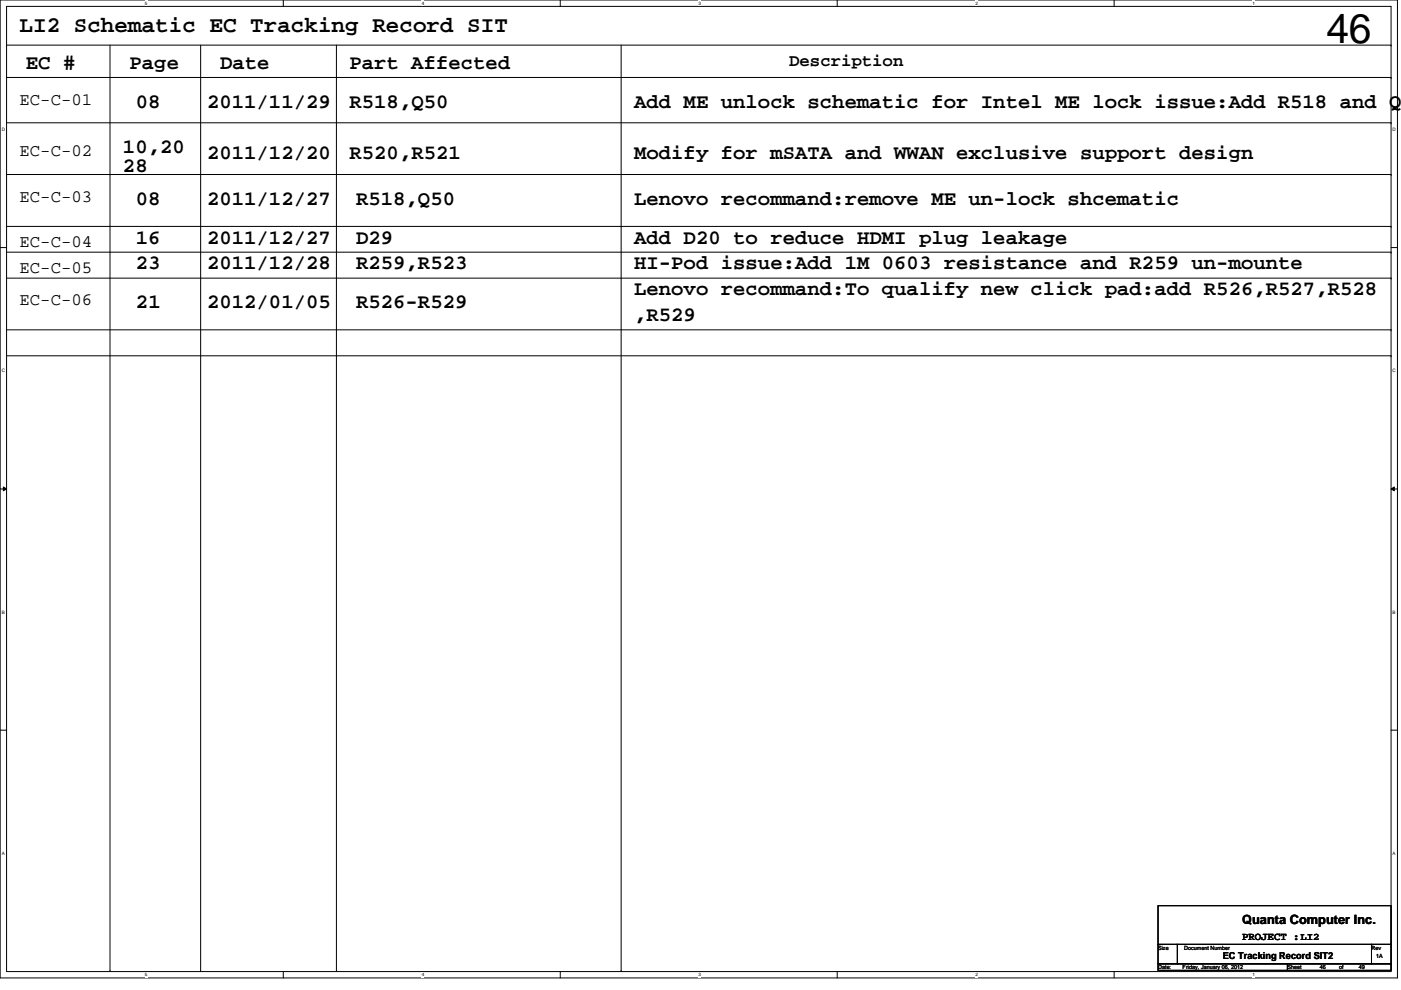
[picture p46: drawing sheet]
<svg xmlns="http://www.w3.org/2000/svg" width="297mm" height="210mm" viewBox="0 0 297 210" stroke-linecap="round" stroke-linejoin="round" font-family="sans-serif">
<defs><g id="words">
<text font-size="8.8" x="281.2" y="9.2">46</text>
<text font-size="4.8" x="4.1" y="6.7">LI2 Schematic EC Tracking Record SIT</text>
<g font-size="4.4">
<text x="5.5" y="14.6">EC #</text>
<text x="27.5" y="14.6">Page</text>
<text x="46.6" y="14.6">Date</text>
<text x="74.1" y="14.6">Part Affected</text>
<text x="28.8" y="22.8">08</text>
<text x="43.9" y="22.8">2011/11/29</text>
<text x="74.1" y="22.8">R518,Q50</text>
<text x="134.4" y="22.8">Add ME unlock schematic for Intel ME lock issue:Add R518 and Q5</text>
<text x="26.1" y="32.4">10,20</text>
<text x="43.9" y="33.8">2011/12/20</text>
<text x="74.1" y="33.8">R520,R521</text>
<text x="134.4" y="33.8">Modify for mSATA and WWAN exclusive support design</text>
<text x="26.1" y="36.5">28</text>
<text x="28.8" y="43.4">08</text>
<text x="43.9" y="43.4">2011/12/27</text>
<text x="75.5" y="43.4">R518,Q50</text>
<text x="134.4" y="43.4">Lenovo recommand:remove ME un-lock shcematic</text>
<text x="28.8" y="51.6">16</text>
<text x="43.9" y="51.6">2011/12/27</text>
<text x="75.5" y="51.6">D29</text>
<text x="134.4" y="51.6">Add D20 to reduce HDMI plug leakage</text>
<text x="28.8" y="57.1">23</text>
<text x="43.9" y="57.1">2011/12/28</text>
<text x="75.5" y="57.1">R259,R523</text>
<text x="134.4" y="57.1">HI-Pod issue:Add 1M 0603 resistance and R259 un-mounte</text>
<text x="28.8" y="65.4">21</text>
<text x="43.9" y="65.4">2012/01/05</text>
<text x="75.5" y="65.4">R526-R529</text>
<text x="134.4" y="62.6">Lenovo recommand:To qualify new click pad:add R526,R527,R528</text>
<text x="134.4" y="68.1">,R529</text>
</g>
<g font-size="3.7">
<text x="167.3" y="14">Description</text>
<text x="4.1" y="22.2">EC-C-01</text>
<text x="4.1" y="33.1">EC-C-02</text>
<text x="4.1" y="42.8">EC-C-03</text>
<text x="4.1" y="52.4">EC-C-04</text>
<text x="4.1" y="57.9">EC-C-05</text>
<text x="4.1" y="64.7">EC-C-06</text>
</g>
<text font-size="2.7" x="263.4" y="195.9">Quanta Computer Inc.</text>
<text font-size="2.3" x="263.4" y="199.4">PROJECT :LI2</text>
<text font-size="2" x="259.2" y="203.2">EC Tracking Record SIT2</text>
<g font-size="1.2">
<text x="245.5" y="201.4">Size</text>
<text x="251" y="201.4">Document Number</text>
<text x="290.8" y="201.4">Rev</text>
<text x="291.8" y="203">1A</text>
<text x="245.5" y="205.5">Date:</text>
<text x="250.7" y="205.5">Friday, January 06, 2012</text>
<text x="273" y="205.5">Sheet</text>
<text x="279.8" y="205.5">46</text>
<text x="283.9" y="205.5">of</text>
<text x="288.1" y="205.5">49</text>
</g>
<g font-size="1">
<text x="30.7" y="1">5</text>
<text x="89.4" y="1">4</text>
<text x="148.1" y="1">3</text>
<text x="206.8" y="1">2</text>
<text x="265.6" y="1">1</text>
<text x=".4" y="27.8">D</text>
<text x="295.3" y="27.8">D</text>
<text x=".4" y="79">C</text>
<text x="295.3" y="79">C</text>
<text x=".4" y="130.1">B</text>
<text x="295.3" y="130.1">B</text>
<text x=".4" y="181.3">A</text>
<text x="295.3" y="181.3">A</text>
<text x="30.7" y="207">5</text>
<text x="89.4" y="207">4</text>
<text x="148.1" y="207">3</text>
<text x="206.8" y="207">2</text>
<text x="265.6" y="207">1</text>
</g>
</g></defs>
<path d="M0 0h296.3v207.3h-296.3zM1.4 1.4h293.5v204.6h-293.5z" fill="none" stroke="#000" stroke-width=".21"/>
<g fill="#fff">
<path d="M30.7 .1h.6v1.1h-.6z"/>
<path d="M30.7 206.1h.6v1.1h-.6z"/>
</g>
<path d="M60.1 0v1.4M60.1 206v1.3" fill="none" stroke="#000" stroke-width=".21"/>
<g fill="#fff">
<path d="M89.4 .1h.6v1.1h-.6z"/>
<path d="M89.4 206.1h.6v1.1h-.6z"/>
</g>
<path d="M118.8 0v1.4M118.8 206v1.3" fill="none" stroke="#000" stroke-width=".21"/>
<g fill="#fff">
<path d="M148.1 .1h.6v1.1h-.6z"/>
<path d="M148.1 206.1h.6v1.1h-.6z"/>
</g>
<path d="M177.5 0v1.4M177.5 206v1.3" fill="none" stroke="#000" stroke-width=".21"/>
<g fill="#fff">
<path d="M206.8 .1h.6v1.1h-.6z"/>
<path d="M206.8 206.1h.6v1.1h-.6z"/>
</g>
<path d="M236.2 0v1.4M236.2 206v1.3" fill="none" stroke="#000" stroke-width=".21"/>
<g fill="#fff">
<path d="M265.6 .1h.5v1.1h-.5z"/>
<path d="M265.6 206.1h.5v1.1h-.5z"/>
<path d="M.4 26.9h.7v1.1h-.7z"/>
<path d="M295.3 26.9h.7v1.1h-.7z"/>
<path d="M.4 78.1h.7v1.1h-.7z"/>
<path d="M295.3 78.1h.7v1.1h-.7z"/>
</g>
<path d="M0 52.5h1.4M294.9 52.5h1.4" fill="none" stroke="#000" stroke-width=".21"/>
<g fill="#fff">
<path d="M.4 129.2h.6v1.1h-.6z"/>
<path d="M295.3 129.2h.6v1.1h-.6z"/>
</g>
<path d="M0 103.7h1.4M.7 103.3l.7 .4-.7 .4zM294.9 103.7h1.4M294.9 103.7l.7-.4v.8z" fill="none" stroke="#000" stroke-width=".21"/>
<path d="M.7 103.3l.7 .4-.7 .4zM294.9 103.7l.7-.4v.8z" fill="#000"/>
<g fill="#fff">
<path d="M.4 180.4h.6v1.1h-.6z"/>
<path d="M295.3 180.4h.6v1.1h-.6z"/>
</g>
<g fill="none" stroke="#000" stroke-width=".21">
<path d="M1.4 16.4h293.5M1.4 9.6h293.5M23.3 9.6v196.1M42.5 9.6v196.1M71.3 9.6v196.1M131.7 9.6v196.1M294.9 16.4h.1M294.9 9.6h.1M1.4 26h293.5M1.4 37h293.5M294.9 26h.1M294.9 37h.1"/>
<path d="M1.4 48h293.5M1.4 53.5h293.5M1.4 59h293.5M294.9 48h.1M294.9 53.5h.1M294.9 59h.1M1.4 69.9h293.5M1.4 75.4h293.5M294.9 69.9h.1M294.9 75.4h.1M0 154.8h1.4M294.9 154.8h1.4"/>
<path d="M245.5 192h49.4v8.2h-49.4zM23.3 205.7h.1M42.5 205.7h.1M71.3 205.7h.1M131.7 205.7h.1M245.5 200.2h4.1v4.1h-4.1zM245.5 204.3h27.5v1.4h-27.5zM249.6 200.2h41.2v4.1h-41.2zM273 204.3h21.9v1.4h-21.9zM290.8 200.2h4.1v4.1h-4.1z"/>
</g>
<use href="#words"/>
</svg>
